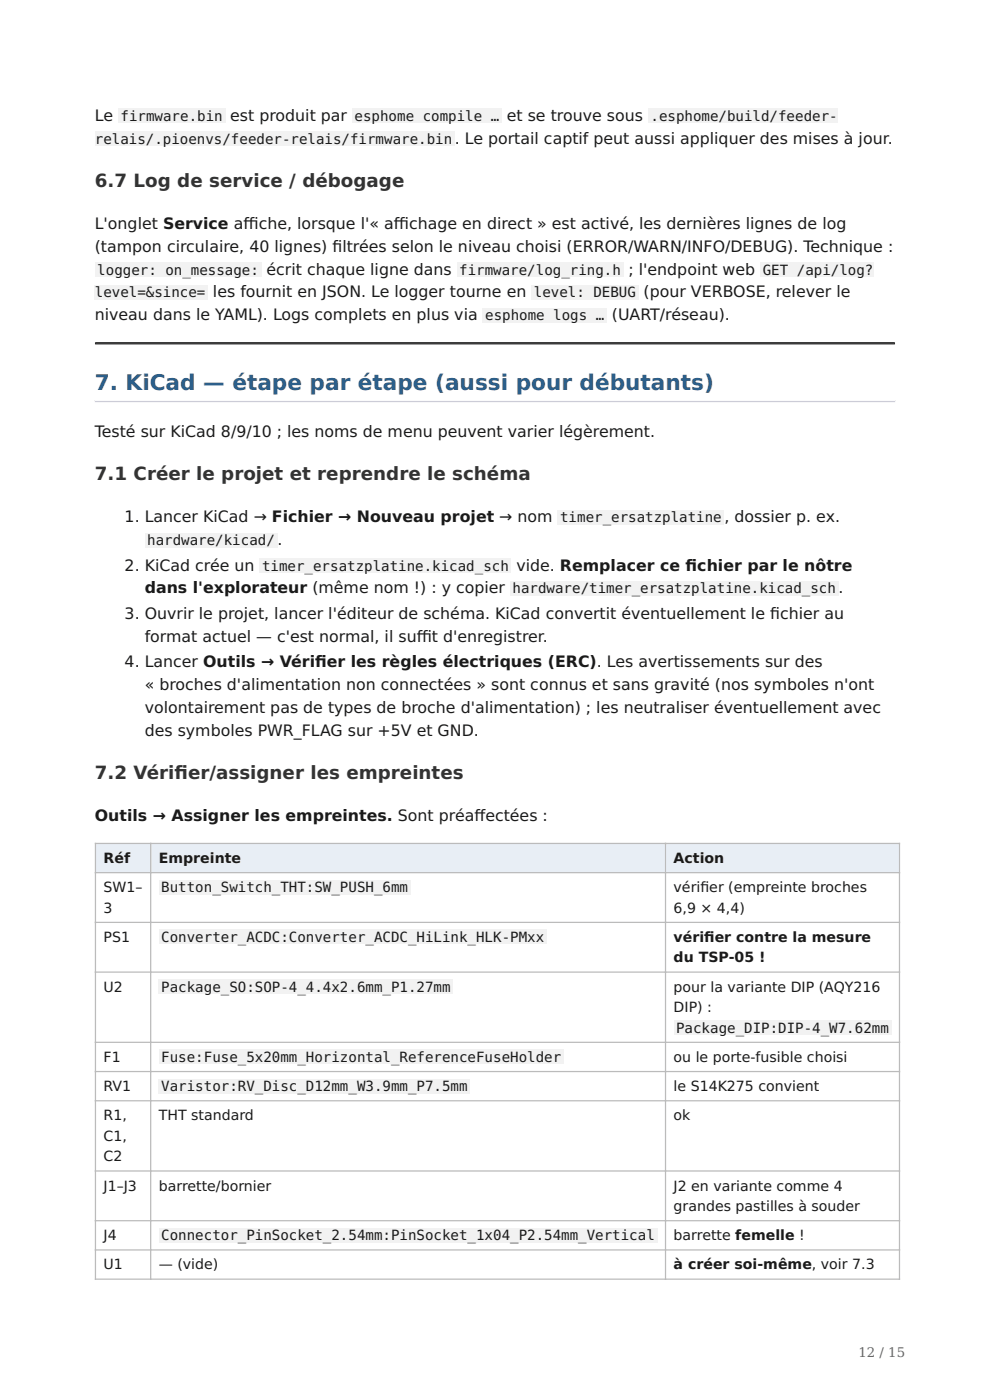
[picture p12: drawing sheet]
<svg xmlns="http://www.w3.org/2000/svg" width="210mm" height="297mm" viewBox="0 0 210 297" stroke-linecap="round" stroke-linejoin="round" font-family="sans-serif">
<defs><g id="words">
<text font-size="4.6" fill="#2c5f8a" x="20.1" y="82.8">7. KiCad — étape par étape (aussi pour débutants)</text>
<g font-size="3.9" fill="#333">
<text x="20.1" y="39.6">6.7 Log de service / débogage</text>
<text x="20.1" y="101.8">7.1 Créer le projet et reprendre le schéma</text>
<text x="20.1" y="165.2">7.2 Vérif</text>
<text x="37" y="165.2">ier/assigner les empreintes</text>
</g>
<g font-size="3.4" fill="#1a1a1a">
<text x="20.1" y="25.6">Le</text>
<text x="48.8" y="25.6">est produit par</text>
<text x="107.5" y="25.6">et se trouve sous</text>
<text x="96.5" y="30.4">. Le portail captif peut aussi appliquer des mises à jour.</text>
<text x="20.1" y="48.5">L'onglet Service af</text>
<text x="20.1" y="53.4">(tampon circulaire, 40 lignes) f</text>
<text x="51.6" y="48.5">f</text>
<text x="51.6" y="48.5">iche, lorsque l'« af</text>
<text x="70.5" y="53.4">iltrées selon le niveau choisi (ERROR/WARN/INFO/DEBUG). Technique :</text>
<text x="83.5" y="48.5">f</text>
<text x="83.5" y="48.5">ichage en direct » est activé, les dernières lignes de log</text>
<text x="56.5" y="58.2">écrit chaque ligne dans</text>
<text x="133.3" y="58.2">; l'endpoint web</text>
<text x="45.2" y="63.1">les fournit en JSON. Le logger tourne en</text>
<text x="136.5" y="63.1">(pour VERBOSE, relever le</text>
<text x="20.1" y="68">niveau dans le YAML). Logs complets en plus via</text>
<text x="129.8" y="68">(UART/réseau).</text>
<text x="20.1" y="92.7">Testé sur KiCad 8/9/10 ; les noms de menu peuvent varier légèrement.</text>
<text x="26.4" y="110.8">1. Lancer KiCad → Fichier → Nouveau projet → nom</text>
<text x="153.6" y="110.8">, dossier p. ex.</text>
<text x="58.8" y="115.6">.</text>
<text x="26.4" y="121">2. KiCad crée un</text>
<text x="30.7" y="125.9">dans l'explorateur (même nom !) : y copier</text>
<text x="109.5" y="121">vide. Remplacer ce f</text>
<text x="145.4" y="121">ichier par le nôtre</text>
<text x="177.9" y="125.9">.</text>
<text x="26.4" y="131.3">3. Ouvrir le projet, lancer l'éditeur de schéma. KiCad convertit éventuellement le f</text>
<text x="163.4" y="131.3">ichier au</text>
<text x="30.7" y="136.1">format actuel — c'est normal, il suf</text>
<text x="88.4" y="136.1">f</text>
<text x="88.4" y="136.1">it d'enregistrer.</text>
<text x="26.4" y="141.5">4. Lancer Outils → Vérif</text>
<text x="66.8" y="141.5">ier les règles électriques (ERC). Les avertissements sur des</text>
<text x="30.7" y="146.4">« broches d'alimentation non connectées » sont connus et sans gravité (nos symboles n'ont</text>
<text x="30.7" y="151.2">volontairement pas de types de broche d'alimentation) ; les neutraliser éventuellement avec</text>
<text x="30.7" y="156.1">des symboles PWR_FLAG sur +5V et GND.</text>
<text x="20.1" y="174.2">Outils → Assigner les empreintes. Sont préaf</text>
<text x="100.6" y="174.2">fectées :</text>
</g>
<g font-size="3" fill="#1a1a1a">
<text x="25.6" y="25.6">firmware.bin</text>
<text x="75.2" y="25.6">esphome compile …</text>
<text x="138" y="25.6">.esphome/build/feeder-</text>
<text x="20.1" y="30.4">relais/.pioenvs/feeder-relais/firmware.bin</text>
<text x="20.6" y="58.2">logger: on_message:</text>
<text x="97.4" y="58.2">firmware/log_ring.h</text>
<text x="161.8" y="58.2">GET /api/log?</text>
<text x="20.1" y="63.1">level=&amp;since=</text>
<text x="113.2" y="63.1">level: DEBUG</text>
<text x="102.9" y="68">esphome logs …</text>
<text x="118.8" y="110.8">timer_ersatzplatine</text>
<text x="31.2" y="115.6">hardware/kicad/</text>
<text x="55.6" y="121">timer_ersatzplatine.kicad_sch</text>
<text x="108.7" y="125.9">hardware/timer_ersatzplatine.kicad_sch</text>
<text x="22" y="183.1">Réf</text>
<text x="33.7" y="183.1">Empreinte</text>
<text x="142.9" y="183.1">Action</text>
<text x="22" y="189.3">SW1–</text>
<text x="34.2" y="189.3">Button_Switch_THT:SW_PUSH_6mm</text>
<text x="142.9" y="189.3">vérif</text>
<text x="148.6" y="189.3">ier (empreinte broches</text>
<text x="22" y="193.6">3</text>
<text x="142.9" y="193.6">6,9 × 4,4)</text>
<text x="22" y="199.8">PS1</text>
<text x="34.2" y="199.8">Converter_ACDC:Converter_ACDC_HiLink_HLK-PMxx</text>
<text x="142.9" y="199.8">vérif</text>
<text x="149.4" y="199.8">ier contre la mesure</text>
<text x="142.9" y="204.2">du TSP-05 !</text>
<text x="22" y="210.4">U2</text>
<text x="34.2" y="210.4">Package_SO:SOP-4_4.4x2.6mm_P1.27mm</text>
<text x="142.9" y="210.4">pour la variante DIP (AQY216</text>
<text x="142.9" y="214.7">DIP) :</text>
<text x="143.4" y="219.1">Package_DIP:DIP-4_W7.62mm</text>
<text x="22" y="225.3">F1</text>
<text x="34.2" y="225.3">Fuse:Fuse_5x20mm_Horizontal_ReferenceFuseHolder</text>
<text x="142.9" y="225.3">ou le porte-fusible choisi</text>
<text x="22" y="231.5">RV1</text>
<text x="34.2" y="231.5">Varistor:RV_Disc_D12mm_W3.9mm_P7.5mm</text>
<text x="142.9" y="231.5">le S14K275 convient</text>
<text x="22" y="237.7">R1,</text>
<text x="33.7" y="237.7">THT standard</text>
<text x="142.9" y="237.7">ok</text>
<text x="22" y="242">C1,</text>
<text x="22" y="246.4">C2</text>
<text x="22" y="252.6">J1–J3</text>
<text x="33.7" y="252.6">barrette/bornier</text>
<text x="142.9" y="252.6">J2 en variante comme 4</text>
<text x="142.9" y="256.9">grandes pastilles à souder</text>
<text x="22" y="263.1">J4</text>
<text x="34.2" y="263.1">Connector_PinSocket_2.54mm:PinSocket_1x04_P2.54mm_Vertical</text>
<text x="142.9" y="263.1">barrette femelle !</text>
<text x="22" y="269.3">U1</text>
<text x="33.7" y="269.3">— (vide)</text>
<text x="142.9" y="269.3">à créer soi-même, voir 7.3</text>
</g>
<text font-size="2.8" fill="#666" x="182.1" y="288">12 / 15</text>
</g></defs>
<path d="M20.4 72.8h169.2zM20.1 72.8h169.8v.3h-169.8z" fill-rule="evenodd" fill="#020202"/>
<path d="M20.1 72.6h.3v.5h-.3z" fill-rule="evenodd" fill="#010101"/>
<path d="M189.6 72.6h.3v.5h-.3z" fill-rule="evenodd" fill="#020202"/>
<path d="M20.4 72.8h169.2zM20.1 72.6h169.8v.3h-169.8z" fill-rule="evenodd" fill="#010101"/>
<path d="M20.1 85l169.8 .1zM20.1 85h169.8v.3h-169.8z" fill-rule="evenodd" fill="#ccd"/>
<g fill="#e8eef5">
<path d="M20.2 178.9h11.8v6.2h-11.8z"/>
<path d="M32 178.9h109.2v6.2h-109.2z"/>
<path d="M141.2 178.9h49.6v6.2h-49.6z"/>
</g>
<g fill="none" stroke="#bbb" stroke-width=".26">
<path d="M20.1 178.9h170.8M20.2 178.8v92.7M32 178.8v92.7M141.2 178.8v92.7M190.8 178.8v92.7M20.1 185.1h170.8M20.1 195.7h170.8M20.1 206.2h170.8M20.1 221.1h170.8M20.1 227.3h170.8M20.1 233.5h170.8M20.1 248.4h170.8"/>
<path d="M20.1 259h170.8M20.1 265.2h170.8M20.1 271.4h170.8"/>
</g>
<g fill="#f2f2f2">
<path d="M25.1 23.1h22.7v3h-22.7z"/>
<path d="M74.7 23.1h31.7v3h-31.7z"/>
<path d="M137.5 23.1h40.2v3h-40.2z"/>
<path d="M20.1 27.9h76.4v3h-76.4z"/>
<path d="M20.1 55.7h35.4v3h-35.4z"/>
<path d="M96.9 55.7h35.3v3h-35.3z"/>
<path d="M161.3 55.7h24v3h-24z"/>
<path d="M20.1 60.6h24v3h-24z"/>
<path d="M112.7 60.6h22.7v3h-22.7z"/>
<path d="M102.4 65.4h26.3v3h-26.3z"/>
<path d="M118.3 108.2h35.3v3h-35.3z"/>
<path d="M30.7 113.1h28.1v3h-28.1z"/>
<path d="M55.1 118.5h53.4v3h-53.4z"/>
<path d="M108.2 123.4h69.7v3h-69.7z"/>
<path d="M33.7 186.7h53.4v3h-53.4z"/>
<path d="M33.7 197.3h82.3v3h-82.3z"/>
<path d="M33.7 207.8h62.4v3h-62.4z"/>
<path d="M142.9 216.5h46.2v3h-46.2z"/>
<path d="M33.7 222.7h85.9v3h-85.9z"/>
<path d="M33.7 228.9h66v3h-66z"/>
<path d="M33.7 260.6h105.8v3h-105.8z"/>
</g>
<use href="#words"/>
</svg>
